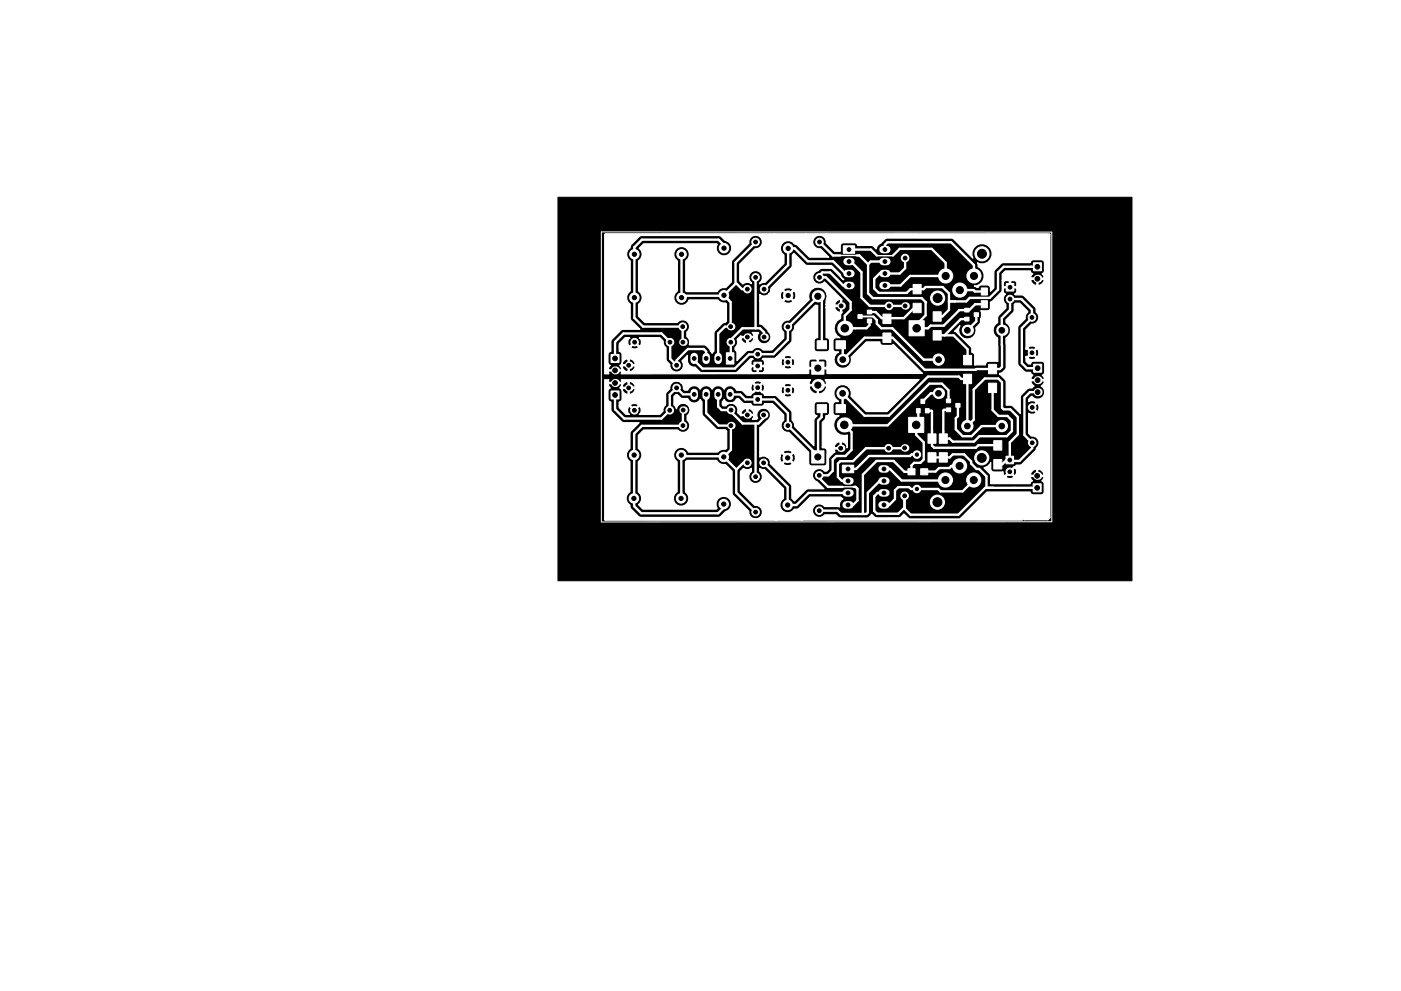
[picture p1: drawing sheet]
<svg xmlns="http://www.w3.org/2000/svg" width="297mm" height="210mm" viewBox="0 0 297 210" stroke-linecap="round" stroke-linejoin="round" font-family="sans-serif">
<path d="M118.3 41.8h121.7v81.4h-121.7z" fill="#000" stroke="#000" stroke-width=".21"/>
<path d="M127.5 49.2h95.5v61.5h-95.5z" fill="none" stroke="#fff" stroke-width=".21"/>
<g fill="#fff" stroke="#fff" stroke-width=".21">
<path d="M178.6 98.7h2.4v1.6h-2.4z"/>
<circle cx="198.8" cy="106.5" r="1.5"/>
<circle cx="208.2" cy="97.1" r="1.5"/>
<circle cx="206.5" cy="101.8" r="1.5"/>
<circle cx="203.5" cy="98.8" r="1.5"/>
<circle cx="200.5" cy="101.8" r="1.5"/>
</g>
<path d="M187 99.5h.8M179.4 107.1h.8M179.4 102h.8M179.4 104.6h.8M187 107.1h.8M187 102h.8M187 104.6h.8" fill="none" stroke="#fff" stroke-width="1.6"/>
<circle cx="158.5" cy="88" r=".8" fill="#fff"/>
<g fill="#fff" stroke="#fff" stroke-width=".21">
<path d="M129.5 75.2h1.7v1.7h-1.7z"/>
<circle cx="158.4" cy="98.2" r=".8"/>
<circle cx="160.2" cy="58.8" r=".8"/>
<circle cx="160.2" cy="51.3" r=".8"/>
</g>
<circle cx="130.4" cy="78.6" r=".85" fill="#fff"/>
<g fill="#fff" stroke="#fff" stroke-width=".21">
<path d="M159.9 83.9h1.6v1.6h-1.6z"/>
<path d="M159.9 76.8h1.6v1.6h-1.6z"/>
<path d="M213.3 96.8h1.6v1.6h-1.6z"/>
<path d="M213.4 60.1h1.6v1.6h-1.6z"/>
<path d="M192.7 68h3.3v3.2h-3.3z"/>
<circle cx="153.5" cy="62.6" r="1"/>
<circle cx="153.5" cy="52.6" r="1"/>
<circle cx="142" cy="72.6" r=".8"/>
<circle cx="134.5" cy="72.6" r=".8"/>
<circle cx="134.5" cy="87" r=".8"/>
<circle cx="142" cy="87" r=".8"/>
<circle cx="167.1" cy="82.8" r=".8"/>
<circle cx="167.1" cy="90.3" r=".8"/>
<circle cx="167.1" cy="69.3" r=".8"/>
<circle cx="167.1" cy="76.8" r=".8"/>
<circle cx="144.5" cy="63.1" r="1"/>
<circle cx="134.5" cy="63.1" r="1"/>
<circle cx="134.4" cy="96.5" r="1"/>
<circle cx="144.4" cy="96.5" r="1"/>
<circle cx="160.6" cy="82.2" r=".8"/>
<circle cx="160.6" cy="75.1" r=".8"/>
<circle cx="167.1" cy="52.7" r="1"/>
<circle cx="167.1" cy="62.7" r="1"/>
<circle cx="167" cy="97.1" r="1"/>
<circle cx="167" cy="107.1" r="1"/>
<circle cx="214.1" cy="100.1" r=".8"/>
<circle cx="214.2" cy="63.4" r=".8"/>
<circle cx="160.2" cy="108.6" r=".8"/>
<circle cx="160.2" cy="101.1" r=".8"/>
<circle cx="173.8" cy="51.3" r=".8"/>
<circle cx="173.8" cy="58.8" r=".8"/>
<circle cx="173.7" cy="100.8" r=".8"/>
<circle cx="173.7" cy="108.3" r=".8"/>
<circle cx="144.5" cy="53.9" r="1"/>
<circle cx="134.5" cy="53.9" r="1"/>
<circle cx="144.4" cy="105.7" r="1"/>
<circle cx="134.4" cy="105.7" r="1"/>
<circle cx="153.4" cy="96.9" r="1"/>
<circle cx="153.4" cy="106.9" r="1"/>
</g>
<g fill="#fff">
<circle cx="179.1" cy="69.6" r="1.6"/>
<circle cx="179" cy="90.1" r="1.6"/>
</g>
<g fill="#fff" stroke="#fff" stroke-width=".21">
<path d="M192.7 88.5h3.1v3.2h-3.1z"/>
<path d="M154 74.8h1.6v2.4h-1.6z"/>
<path d="M178.8 52.1h2.4v1.6h-2.4z"/>
</g>
<g fill="none" stroke="#fff" stroke-width="1.6">
<path d="M179.6 55.5h.8M179.6 58h.8M187.2 52.9h.8M187.2 55.5h.8M187.2 58h.8M147.2 75.6v.8M149.7 75.6v.8M152.3 75.6v.8M179.6 60.6h.8M187.2 60.6h.8M147.2 83.3v.8M149.7 83.3v.8"/>
<path d="M152.3 83.3v.8M154.8 83.3v.8"/>
</g>
<g fill="#fff">
<circle cx="220" cy="83.2" r=".85"/>
<circle cx="220" cy="80.7" r=".85"/>
</g>
<path d="M219.1 77.3h1.7v1.7h-1.7z" fill="#fff" stroke="#fff" stroke-width=".21"/>
<circle cx="130.4" cy="81.3" r=".85" fill="#fff"/>
<path d="M129.5 82.9h1.7v1.7h-1.7z" fill="#fff" stroke="#fff" stroke-width=".21"/>
<circle cx="220" cy="59.1" r=".85" fill="#fff"/>
<g fill="#fff" stroke="#fff" stroke-width=".21">
<path d="M219.1 55.7h1.7v1.7h-1.7z"/>
<path d="M219.1 102.6h1.6v1.7h-1.6z"/>
</g>
<circle cx="219.9" cy="101" r=".85" fill="#fff"/>
<circle cx="143.4" cy="77.5" r=".8" fill="#fff" stroke="#fff" stroke-width=".21"/>
<g fill="#fff">
<circle cx="133.3" cy="77.5" r=".8"/>
<circle cx="133.3" cy="82.3" r=".8"/>
</g>
<g fill="#fff" stroke="#fff" stroke-width=".21">
<circle cx="143.4" cy="82.3" r=".8"/>
<circle cx="158.4" cy="61.3" r=".8"/>
</g>
<g fill="#fff">
<circle cx="158.5" cy="71.5" r=".8"/>
<circle cx="154.9" cy="69.3" r=".8"/>
</g>
<g fill="#fff" stroke="#fff" stroke-width=".21">
<circle cx="144.7" cy="69.3" r=".8"/>
<circle cx="144.8" cy="90.3" r=".8"/>
</g>
<circle cx="155" cy="90.3" r=".8" fill="#fff"/>
<circle cx="154.9" cy="72.6" r=".8" fill="#fff" stroke="#fff" stroke-width=".21"/>
<g fill="#fff">
<circle cx="144.8" cy="72.6" r=".8"/>
<circle cx="144.8" cy="87" r=".8"/>
</g>
<g fill="#fff" stroke="#fff" stroke-width=".21">
<path d="M173.3 85.8h2v1.7h-2z"/>
<path d="M177.3 85.8h2v1.7h-2z"/>
<path d="M173.3 72.3h2v1.7h-2z"/>
<path d="M177.3 72.3h2v1.7h-2z"/>
<circle cx="155" cy="87" r=".8"/>
</g>
<circle cx="162" cy="71.5" r=".8" fill="#fff"/>
<g fill="#fff" stroke="#fff" stroke-width=".21">
<circle cx="162" cy="61.3" r=".8"/>
<circle cx="161.9" cy="98.2" r=".8"/>
</g>
<g fill="#fff">
<circle cx="161.9" cy="88" r=".8"/>
<circle cx="178.3" cy="64.9" r=".8"/>
</g>
<circle cx="188.5" cy="64.9" r=".8" fill="#fff" stroke="#fff" stroke-width=".21"/>
<circle cx="178.2" cy="95.1" r=".8" fill="#fff"/>
<g fill="#fff" stroke="#fff" stroke-width=".21">
<path d="M208 61.1h1.4v1.5h-1.4z"/>
<path d="M208 63.8h1.4v1.5h-1.4z"/>
<path d="M192.5 99.4h1.5v1.3h-1.5z"/>
<path d="M195.2 99.4h1.5v1.3h-1.5z"/>
<circle cx="188.4" cy="95.1" r=".8"/>
<circle cx="191.9" cy="54.7" r=".8"/>
</g>
<circle cx="191.9" cy="64.9" r=".8" fill="#fff"/>
<circle cx="191.8" cy="105.2" r=".8" fill="#fff" stroke="#fff" stroke-width=".21"/>
<circle cx="191.8" cy="95" r=".8" fill="#fff"/>
<g fill="#fff" stroke="#fff" stroke-width=".21">
<path d="M204.3 75.4h1.7v2h-1.7z"/>
<path d="M204.3 79.4h1.7v2h-1.7z"/>
<path d="M197.9 70.1h1.7v2h-1.7z"/>
<path d="M197.9 66.1h1.7v2h-1.7z"/>
<path d="M193.6 60.3h1.7v2h-1.7z"/>
<path d="M193.6 64.3h1.7v2h-1.7z"/>
<path d="M187.2 66.6h1.7v2h-1.7z"/>
<path d="M187.2 70.6h1.7v2h-1.7z"/>
<path d="M210.7 97.5h1.7v2h-1.7z"/>
<path d="M210.7 93.5h1.7v2h-1.7z"/>
<path d="M196.7 96h1.7v2h-1.7z"/>
<path d="M196.7 92h1.7v2h-1.7z"/>
<path d="M199.1 92h1.7v2h-1.7z"/>
<path d="M199.1 96h1.7v2h-1.7z"/>
<path d="M209.6 81.3h1.7v2h-1.7z"/>
<path d="M209.6 77.3h1.7v2h-1.7z"/>
<path d="M204.6 67.3h.8v.8h-.8z"/>
<path d="M204.6 65.4h.8v.8h-.8z"/>
<path d="M206.5 66.3h.9v.8h-.9z"/>
<path d="M181.9 66.7h.9v.8h-.9z"/>
<path d="M183.9 67.7h.9v.8h-.9z"/>
<path d="M183.9 65.8h.9v.8h-.9z"/>
<path d="M195.3 84.7h.7v.9h-.7z"/>
<path d="M194.3 86.7h.8v.9h-.8z"/>
<path d="M196.2 86.7h.8v.9h-.8z"/>
<path d="M200.7 86.5h.9v.8h-.9z"/>
<path d="M200.7 84.6h.9v.8h-.9z"/>
<path d="M202.7 85.6h.9v.8h-.9z"/>
<circle cx="206.5" cy="58.5" r="1.5"/>
<circle cx="203.5" cy="61.5" r="1.5"/>
<circle cx="200.5" cy="58.5" r="1.5"/>
<circle cx="198.8" cy="63.2" r="1.5"/>
<circle cx="208.2" cy="53.8" r="1.5"/>
</g>
<circle cx="173.4" cy="81.7" r="1.3" fill="#fff"/>
<g fill="#fff" stroke="#fff" stroke-width=".21">
<path d="M172.1 95.6h2.6v2.6h-2.6z"/>
<path d="M172.1 76.8h2.6v2.6h-2.6z"/>
</g>
<g fill="#fff">
<circle cx="173.4" cy="62.9" r="1.3"/>
<circle cx="205.1" cy="70.1" r="1.2"/>
</g>
<g fill="#fff" stroke="#fff" stroke-width=".21">
<circle cx="205.1" cy="90.4" r="1.2"/>
<circle cx="199" cy="76.3" r="1.2"/>
</g>
<circle cx="178.7" cy="76.3" r="1.2" fill="#fff"/>
<circle cx="178.6" cy="83.4" r="1.2" fill="#fff" stroke="#fff" stroke-width=".21"/>
<g fill="#fff">
<circle cx="199" cy="83.4" r="1.2"/>
<circle cx="212.4" cy="70.1" r="1.2"/>
</g>
<g fill="#fff" stroke="#fff" stroke-width=".21">
<circle cx="212.4" cy="90.4" r="1.2"/>
<circle cx="218.9" cy="86.4" r=".8"/>
<circle cx="218.9" cy="93.9" r=".8"/>
<circle cx="218.8" cy="74.8" r=".8"/>
<circle cx="218.8" cy="67.3" r=".8"/>
<circle cx="194.4" cy="103.7" r=".8"/>
<circle cx="194.4" cy="96.4" r=".8"/>
</g>
<g fill="none" stroke="#fff" stroke-width=".5">
<path d="M144.5 53.5v9.2h8.1l.9-.8M153.5 51.9l-1.2-1.1h-16.2l-1.6 1.6v15l1.8 1.9h8.4v3.3M160.2 51.4l-4.3 4.3v4.5M160.2 58.8v10.8M164.2 49.7v2.2l-3.6 3.6M170.9 49.7v1.3l2.4 2.4M173.7 51.3l2.9 2.9h1.6M180 58h-.8l-2.6-2.6h-5.3l-2.8-2.7h-1.4v3.5l-5.1 5.1M181.6 54.2h.6l1.8 1.8M184 56v6.2l1 1h10.4l.9 .9M187.6 55.5h-3l-.6 .5M214.1 59.9v1"/>
<path d="M215 59.1h5M222.1 49.8l-93.6-.1-.1 .2M130.4 76v-3.5l1.8-1.8h8l1.9 1.9v3.5l1.4 1.4v-1.1l2.4-2.4h3.3l.5 .6v1.4M155.9 60.2l-2.4 2.4 1.4 1.5v5.2h-1.2l-1.4 1.4v5.3M155.9 60.2h.3l1.1 1.1h1.2M158.5 71.5v1l.8 .8h3.9l1.5-1.6v-6.6l4.5-4.5h5.6l1.5 1.5v14.9l-1.1 1.1h-6.9l-1.3-1.3M162 71.5v-1l-.8-.9h-3.8l-2.5 2.5v3.8l-.1 .1M174.3 73.1v-9.4l-.9-.8-6.4 6.4v2.8l-3 3-5.2 .1-3 3h-6.9l-1.7-1.8v-.4M176.3 64.9h2M180 60.6h-1.2l-2.8-2.8h-1.7l-.6 .6v.4h1.4l5.2 5.3v1.6l-1.2 1.3v2.6h4.6l.6-.6v-.9M188 71.6h-4.7l-4.6 4.7v-2.7l-.4-.5M196.3 64.1v2.8l-2 1.9v.8"/>
<path d="M196.3 64.1v.1M198 62.2h1l.3 .3M199.8 63.8l-.4 .4M212.4 70.1v-2.6l1.7-1.8v-2.3h2.4l2.3 2.3v1.7l-2.1 2.2v7.4l1 1.1h2.3M144.8 87v3.3h-8.7l-1.6 1.7v15.4l1.4 1.5h16.3l1.3-1.2v-.8M147.2 83.7h-2.4l-1.3-1.4-1.5 1.4v3.3l-1.8 1.8h-7.8l-2-2v-3M149.7 83.7v4l2.6 2.6h2.7v5.1l-1.5 1.5v.6M152.3 83.7v2.6l.7 .7h2v.4l2.5 2.4h3.3l1.1-1.1v-.7M154.8 83.7h2.1l1.1 1h6.2l2.8 2.9v2.7l6.4 6.3v.3v-7.7l.8-.7 .1-1.8M156.1 99.6l-2.8-2.8h-8.8v9.2M156.1 99.6v4.9l4.1 4.1M158.5 87.1v.9"/>
<path d="M158.5 98.2h-.9l-1.5 1.4M160.2 89.8v11.3M160.6 82.2l-1-1h-15.1l-.4-.5h-1.4l-1.5 1.6h-7.9M161.9 98.2l5.1 5.1v3.8h1.9l2.5-2.5h8.4M166.9 96.9h.2M167 82.8l1.1-1.1h7.1l1.1 1.1v12.8l-.8 .8v2.4l-.2 .2h-6.4l-4.2-4.2v-6.9l-1.5-1.5h-4M178.2 95.1l-1.9 .1M178.6 83.4v2.9M179 90.1l1.6 1.6v3.7l-1.3 1.3h-2l-.7 .8v2.4l-1 .9h-1.9v.6l1.9 1.9h3M194.7 87.1v2.6l-.4 .4v2.1l1.5 1.6v3.7l-.7 .7h-1.3l-.5 .5v1.4M205.1 80.4v10l-.1-.2M214.1 97.6h-.7l-.9 .9h-1"/>
<path d="M220 83.2h-1.6l-1.2 1.1v8l1.6 1.6M128.4 110l.1 .2h88.2M160.9 104.1l3.4 3.5v2.6M164.7 110.2h.1M166.6 106.9h.5M170 110.2h.1M175.8 106.3h-2.6l-3.2 3.1v.8M181 103.3h.4l.4 .4v2.5l-.9 .9h-1.1M187.4 102v.1M187.4 102l.1 .1M187.4 102h-.9l-2.5 2.5v4.2l-.3 .3h-5.4l-.7-.7h-3.9"/>
</g>
<path d="M174.3 96.1l-.9 .8M178.6 86.3l-.3 .4M170 110.2h.1M220.8 106.1l-4.1 4.1" fill="none" stroke="#fff" stroke-width=".25"/>
<path d="M176.7 54.2h5.5M176.7 54.2h-.1M181 103.3h-2.4" fill="none" stroke="#fff" stroke-width=".3"/>
<circle cx="128.3" cy="110.2" r=".25" fill="#fff"/>
<g fill="none" stroke="#fff" stroke-width=".5">
<path d="M128.4 49.8h94.1v60l-.4 .3h-4.9l-.3-.4M180 55.5h.4l2.2 2.2v5.4l1.8 1.8h7.5M180 52.9h4.7l1.2 1.3M187.6 52.9v-1l.5-.5h13.6l4.8 4.8v2.3M189.3 54.2l1.4-1.4h6.9l2.9 2.9v2.8h-7.5l-2.1 2.1h-3.3M191.9 54.7v2.2l-1.1 1.1h-4.3l-1.2 1.1v2.1l1 .9h6l.7-.8h2.8l.5-.4h3.5l1.4 1.3v3.5l-1.4 1.4h-1.1M220 56.6h-7.2l-1.2 1.2v3.6l-1.8 1.8h-4.2l-.8 .7h-3.5M185.2 67.1l.7 .8v.8l1 .9h2.3l6.6 6.7h3.2M194.4 65.3h-.6l-2.1 2.2h-4.7l-1.3-1.3h-1.4M198.7 71.1h3.5l2.9 3v2.3M203.5 61.5h2.9l.3 .3h2M205 67.7h-1.3l-3.4 3.4"/>
<path d="M207 66.7v1.5l-1.9 1.9M208.7 64.5h-2l-1.2 1.3h-2.1l-3.3 3.3h-2.8l-.6 .5h-2.4M212.4 70.1v7.7l-.4 .5-16 .1-6.7-6.8h-1.3M187.4 99.5h1.3l2.4 2.4 9.3-.1h-1.1M191.8 95l-8.2 .1-2.7 2.7h-2.7l-.6 .5v2.9l.9 .8h1.3M194.3 96.4h-1l-.3 .3h-8.7l-2.8 2.8h-1.7M196.6 87.1l1 .1v7.3l.4 .5h8.9l.5-.6 4.1 .1M197.6 97h3.8l.6-.6h2.4l1.5 1.5v.4l1.1 1.2h.6l1.5 1.5v2.5M199 83.4h-1.6l-1.7 1.7M201.1 85v-2.2l-1.4-1.4h-2.7l-8.8 8.8-9.2-.1M203.1 86v2.3l-.4 .4v2.4l1.4 1.4h1.9l2.1-2.1h4.3M203.4 98.8h-1.7l-.4 .5h-2.2l-.7 .7h-2.1"/>
<path d="M205.1 90.4l1.3-1.4v-6.4l2.4-2.3h2.9l.7 .8v5.4l.4 .3h1.4l1.6 1.6v3.7l-1.7 1.7v4h2l2.7-2.7v-1.2M205.1 80.4h-1.3l-.5-.5h-6.6l-8.3 8.3h-5.1l-4.7-4.8M210.4 82.4v4.6l1.3 1.2h1.9l.9 1v2.2l-1.1 1.1h-5.7l-1.2 1.2h-4.5l-.6-.7h-1.4v-5.9l.1-.2h1M128.3 110.2h41.7M193.3 100.1h-1.6l-2.3-2.3h-3.5l-2.9 2.9-.1 8.3M200.6 102v.1M206.4 101.8l-2.3 2.4h-4.7l-.5-.5h-5.8l-.4-.4h-2.3l-.7 .7v1.9l-1.2 1.2h-1.1M219.9 103.5h-11l-5.7 5.7h-10.1l-1.3-1.3v-2.7l-.1 2.5-1.3 1.3h-4.4l-.7-.6v-3.1l.8-.7h1.3"/>
</g>
<path d="M182.3 67.1h2.9" fill="none" stroke="#fff" stroke-width=".4"/>
<path d="M185.9 54.2h3.4" fill="none" stroke="#fff" stroke-width=".3"/>
<g fill="#fff" stroke="#fff" stroke-width=".25">
<path d="M128.2 80.6h.9l-.1 .3 .1 .2h2.6l.1-.2-.1-.3 40.2-.1-.4 .8 .1 .3h3.6l.1-.3-.4-.8h20l-6.8 6.8h-4.4l-3.3-3.3a1.85 1.85 0 0 0-1.1-2.3 1.85 1.85 0 0 0-2.3 .9 1.85 1.85 0 0 0 .8 2.5v.1h-.5a.65 .65 0 0 0-.7 .6l.1 2 .3 .3 .9 .1a2.24 2.24 0 0 0-1 2.8 2.24 2.24 0 0 0 2.8 1.3v2.7h-.2a1.02 1.02 0 0 0-.9-1.3l-.2 .1v1.4h-1.4l-.2 .2 .3 .5-.4 .2-1 1.1v2.3l-.5 .5h-.4l-.3-.4a1.45 1.45 0 0 0-2.1 .6 1.45 1.45 0 0 0 .8 2l1.5 1.5h-3.6l-2.7 2.6-.5-.6-.1-2.7-4.5-4.7h2.7l.1 .3a1.26 1.26 0 0 0 1.9-.3l-1-1-1 1h-2.7l-.2-.9-.6-.5h2.9v.6l.2 .5 .2 .1 1-1h.4l1 1a1.17 1.17 0 0 0 0-1.9l-1 .9h-.4l-1-.9-.2 .1-.2 .6h-2.9a1.37 1.37 0 0 0-1.4 .1v-1h4.9l1 1 1-1a1.17 1.17 0 0 0-2 0h-4.9v-5.3l1.4-1.3a1.47 1.47 0 0 0 .8-1.9 1.47 1.47 0 0 0-2-.8 1.47 1.47 0 0 0-.7 2l-.2 .3h-.9l.3-.6-.1-.2-2.6 .1-.6-.6h.6l.1 .2h1.1v-1.1h.3v1.1h1.1a1.03 1.03 0 0 0-1.4-1.1 1.02 1.02 0 0 0-1.2 .9h-.6l-.2-.2a1.44 1.44 0 0 0-.6-1.8 1.44 1.44 0 0 0-1.8 .4h-.5l-.3-.2v-.7l.4-.4 .3 .3a1.45 1.45 0 0 0 2.4-.5h.4l1.1 1h1.5a.62 .62 0 0 0 .7 .6l1.8-.1 .4-.5h1.7l2.4 2.4v1.2a1.44 1.44 0 0 0-.5 1.7 1.44 1.44 0 0 0 1.5 .8l4.3 4.3v2.2a.65 .65 0 0 0 .6 .7h2.6l.5-.2 .1-.5v-2.6a.74 .74 0 0 0-1-.6v-.3h2.5l.2 .3h1.1v-1.2l-.2-.1-.5 .2-.6 .8h-2.5v-5.1l.7-.8 .1-.6 .4-.1 .3-.3 .1-2a.65 .65 0 0 0-.6-.6h-2l-.5 .2-.2 .4v1.7a.65 .65 0 0 0 .7 .7l-.7 .7-.1 .3 .1 5.4-4.1-4.1-.2-1-.4-.3 .1-1.6-.3-.6-3.2-3.1-2.4-.1h4.1a.97 .97 0 0 0 1.7 0l-.9-.8-.8 .8h-4.1l-.2-.3-.4-.2-.9-.9-.8 .9-.4 .2-.2 .4h-.8a2.29 2.29 0 0 0-1.4-1.1h-.8l-.7-.8h3.7l.2 1 .2 .1 .9-.9h.3l.9 .9 .2-.1 .2-.4h3.5l.2 1h.2l.9-.8h.3l.9 .8a1.06 1.06 0 0 0 .2-1.5h3.2l.3 .7 .6 .5 .6 .3 .3-.1v-1.7h.2v1.7a1.41 1.41 0 0 0 1.7-1.7h-3.6l-.1 .3h-3.2l-.2-.1-.9 .8h-.3l-.9-.8h-.2l-.2 .6h-3.5l-.1-.8h4.2l.8 .8 .9-.8-.1-.3a1.05 1.05 0 0 0-1.6 .3h-4.2l-.1-.3-.2-.1-.9 .8h-.3l-.9-.8-.2 .1-.2 .5h-3.7l-.1-.1a1.42 1.42 0 0 0-1.9 .7 1.42 1.42 0 0 0-1.2-.8 1.42 1.42 0 0 0-1.3 .8 1.42 1.42 0 0 0-1.3-.8 1.42 1.42 0 0 0-1.2 .8 1.43 1.43 0 0 0-1.4-.8 1.43 1.43 0 0 0-1.3 1h-.6l-.3-.3v-.5l-.5-.8h15.4l.8 .9 .9-.9a.97 .97 0 0 0-1.7 0h-15.4l-.1-.1a1.45 1.45 0 0 0-1.6 0 1.45 1.45 0 0 0-.7 1.4l-.8 .9-.1 2.5-.3 .3-.2 1-.7 .7h-4.4l.3-.1a1.05 1.05 0 0 0-.3-1.6l-1 1-1-1a.97 .97 0 0 0 0 1.7h-.8l-1.4-1.4v-.5h2.4l.8 .9 .8-.9v-.2a1.05 1.05 0 0 0-1.6 .2h-2.4v-.7a.64 .64 0 0 0 .6-.7v-2a1.07 1.07 0 0 0 1.3 1v-1.2h.2v1.2l.2 .1a1.02 1.02 0 0 0 1-1.3h-2.6l-.2 .2-.4-.3 .3-.4h.2l.1 .3h1.2v-1.2h.2v1.2h1.2l.1-.3a1.17 1.17 0 0 0-1.5-.9 1.07 1.07 0 0 0-1.3 .9h-.2l.1-.3-.1-.2h-2.6l-.1 .2 .4 .7-.4 .4-.1 1.9a.64 .64 0 0 0 .6 .7l.1 1.9 2.1 2.2 .7 .3h3.1l-1.9 2v3.4a1.65 1.65 0 0 0 0 2.9v6.3a1.63 1.63 0 0 0 0 2.9v.5l.2 .3 1.5 1.5 .6 .3h16.3l.7-.3 .9-.9 .6-.3a1.67 1.67 0 0 0 .4-2.3 1.67 1.67 0 0 0-2.3-.4 1.67 1.67 0 0 0-.4 2.2l-.2 .2h-15.6l-.9-.9 .4-.4a1.66 1.66 0 0 0-.5-2.3l.1-6.5a1.66 1.66 0 0 0-.1-2.8v-2.7l1.2-1.2h7.2l.3 .3a1.46 1.46 0 0 0 2-.3 1.46 1.46 0 0 0-.3-2.1v-.9l.2-.2a1.45 1.45 0 0 0-.4-2.3 1.45 1.45 0 0 0-2.1 1l-.5-.8v-1.8l.4-.4h.3l.9 .8 1.3 .1a1.43 1.43 0 0 0 1.3 .9 1.43 1.43 0 0 0 1.4-.7l.3 .4v2.5l.3 .6 2.9 2.8 1.8 .1 .3 .2v3.7l-.3 .2h-.7l-.6 .3-.3 .3h-6.2a1.65 1.65 0 0 0-2.6-.6 1.65 1.65 0 0 0 .2 2.7l-.1 6.4a1.67 1.67 0 0 0-.4 2.4 1.67 1.67 0 0 0 2.5 .1 1.67 1.67 0 0 0-.3-2.5v-6.4l.3-.3h6.4a1.58 1.58 0 0 0 1.8 .9l1.4 1.4 .1 4.9 3.5 3.6a1.38 1.38 0 0 0 1 1.5h-31.6z"/>
<path d="M157 100l.6-.6a1.41 1.41 0 0 0 1.7 0v.6a1.45 1.45 0 0 0-.2 2.1 1.45 1.45 0 0 0 2.2 0 1.45 1.45 0 0 0-.2-2.1v-.6l1 .2 4 4.1v2a1.66 1.66 0 0 0-.3 2.6 1.66 1.66 0 0 0 2.6-.3h.8l.3-.2 2.3-2.3h6.5l.4 .3a1.38 1.38 0 0 0-.7 1.8l-.4-.2-2.8 .1a1.45 1.45 0 0 0-2.1-.2 1.45 1.45 0 0 0 0 2.1 1.45 1.45 0 0 0 2.1-.2h2.4l.5 .5 .6 .3 5.3-.1a1.18 1.18 0 0 0 1.2-.8l.5 .5 .7 .3h4.4l.7-.3 .6-.6 1 1h-32.1a1.44 1.44 0 0 0 1-1.7 1.44 1.44 0 0 0-1.6-1.1l-3-3z"/>
<path d="M174.1 49.9l48.2 .1v60h-18.7l5.7-5.6h9.1l.4 .5 1.9 .1a.65 .65 0 0 0 .7-.7l-.1-1.9-.4-.4 .4-.7-.1-.2h-2.6l-.1 .2 .4 .7-.3 .2-.2 .4h-8.4v-1.5h3.3a.97 .97 0 0 0 1.6 0l-.8-.8-.8 .8h-3.3l-.2-.7-1.2-1.1 .8-.3 .7-.9v1.4l.1 .5 .5 .1h2l.1 .8h.3l.8-.8h.4l.8 .8h.3v-.3h3.1l.1 .2h1.2v-1.2h.2v1.2h1.2l.1-.2a1.22 1.22 0 0 0-1.5-1 1.12 1.12 0 0 0-1.3 1h-3.1l.1-.9-.1-.4h-.3l-.8 .8h-.4l1.6-1.4h.6l.7-.3 2.7-2.7 .3-.6a1.44 1.44 0 0 0 .4-1.7 1.44 1.44 0 0 0-1.5-.9l-.6-.6v-4.2a1.36 1.36 0 0 0 1.5 0l.1-.2-1-1.1h.3l.9 .9 .2-.1a1.05 1.05 0 0 0-.2-1.6l-.9 .8h-.3l1-1a1.07 1.07 0 0 0-1.6-.2v-.5l.6-.6a1.52 1.52 0 0 0 2.4 .1 1.52 1.52 0 0 0-.3-2.3l.5-.5 .1-.4-.1-.2h-2.6l-.1 .2 .1 .4 .5 .5-.4 .4-.8 .1-.3 .2-1.3 1.4-.1 3.7-1.8-1.7h-1.2l.1-4.9-.3-.6-1.2-1.1 .1-.2a1.75 1.75 0 0 0 1.3-1.4v-6.1l.4-.3a1.84 1.84 0 0 0-.4-2.9v-.6l1.7-1.8v-1.5l.3-.3h.9l1.7 1.9-.5 .9v.5l-1.4 1.4-.3 .6 .1 7.8 1.6 1.6h1.1l.2 .4 .3 .2-.4 .7 .1 .2h2.6l.1-.2-.4-.7 .4-.4 .1-1.9a.65 .65 0 0 0-.7-.7l-1.9 .1-.4 .5h-.4l-.6-.5v-.8h.5v.2a1.05 1.05 0 0 0 1.6-.2l-.8-.9-.8 .9h-.5v-.3l.3 .1 .8-.9h.4l.8 .9 .3-.1a1.05 1.05 0 0 0-.3-1.6l-.8 .8h-.4l-.8-.8-.3 .1v-.3h.5l.8 .9 .8-.9v-.2a1.05 1.05 0 0 0-1.6 .2h-.5v-3.8l1.2-1.2h.4a1.45 1.45 0 0 0 1.1-1.1 1.45 1.45 0 0 0-.5-1.5l-.1-.8-.2-.3-2.2-2.3-.7-.3-1.2 .1-.2-.2 .5-.5v-.7l-.2-.1h-2.5l-.2 .1v.7l.5 .5-.3 .2a1.43 1.43 0 0 0 .4 2v.8l-1.7 1.8-.1 1.3a1.82 1.82 0 0 0 0 3.2l.1 5h-2a.66 .66 0 0 0-.6 .7l-2.4 .1v-2.1l-.1-.5-.5-.1v-1l-3.2-3.3-.4-.2 1.1-1.2a1.84 1.84 0 0 0 1.4 2.8 1.84 1.84 0 0 0 2-2.3l.9-1.1 .1-.9a1.67 1.67 0 0 0 0-1.7h1.5a.65 .65 0 0 0 .6-.6v-1.2l.5-.3 1.9-2 .1-1.8h.2v.7l.2 .1h1.1v-1.1h.3v1.1h1.1l.2-.1-.1-.9-.4-.3h-.7l-.1 .2-1.1-.2-.5 .5h-.2v-.5h6l.6 .8 .5 .3 .2-.1v-1.2h.3v1.2a.99 .99 0 0 0 1.2-1.2h-2.7l-.1 .2h-6v-1.3l.7-.7h5.3l.1 .4 .4 .2-.5 .7 .1 .2h2.7l.1-.2-.5-.7 .5-.4v-2a.65 .65 0 0 0-.6-.6l-1.9 .1-.4 .5-6 .1-1.7 1.7-.1 3.6-.7 .7-.1-.9-.3-.4h-1.8l-.4 .5h-.3l-.5-.3a2.13 2.13 0 0 0 2-1.7 2.13 2.13 0 0 0-1.2-2.4l-.2-.8a2.16 2.16 0 0 0 3.1-1.6 2.16 2.16 0 0 0-2.4-2.5 2.16 2.16 0 0 0-1.6 3.1l-4-4-.6-.3h-13.6l-.6 .3-.7 .8a1.35 1.35 0 0 0-1 1.2l-.5-.5-.6-.3-2.9 .1-.1-.4-.5-.2h-2.4a.65 .65 0 0 0-.6 .6v1.2h-1.2l-1.8-1.8-.2-1-.4-.4z"/>
<path d="M128.2 49.9h31.7l-.5 .2-.4 .4-.2 .6v.5l-3.7 3.8v4.4l-1.3 1.2a1.6 1.6 0 0 0-1.7 .9h-6.6l-.1-.2v-6.3a1.66 1.66 0 0 0 .4-2.5 1.66 1.66 0 0 0-2.6 0 1.66 1.66 0 0 0 .4 2.5v6.4a1.66 1.66 0 0 0-.1 2.7 1.66 1.66 0 0 0 2.6-.9h6.1l.4 .4 .6 .3h.6l.2 .2v3.7l-.2 .2-.7 .3-1.7 1.7v4.1l-.4 .5-.4-.5a1.89 1.89 0 0 0-1.5-1.3h-3a1.39 1.39 0 0 0-.5-1.8v-.9l.4-.4a1.45 1.45 0 0 0-.4-2 1.45 1.45 0 0 0-2 .3h-6.9l-1.3-1.3v-2.6a1.66 1.66 0 0 0 0-2.8v-6.4a1.64 1.64 0 0 0 .1-2.6l1-1h15.5l-.1 .6a1.66 1.66 0 0 0 1.3 2 1.66 1.66 0 0 0 1.9-1.4 1.66 1.66 0 0 0-1.3-1.9 2.29 2.29 0 0 0-1.4-1l-16.3-.1-.6 .3-1.6 1.6-.3 .6a1.84 1.84 0 0 0 0 3v6.4a1.66 1.66 0 0 0 0 2.8l.1 3.2 2 2.1-3.5-.1-.6 .3-2 2.1-.1 2.4-.4 .1-.2 .5 .1 1.9 .4 .4-.4 .7 .1 .3h2.6l.1-.3-.1-.4h.2l.5 .9 .5 .2 .3-.1v-1.2h.2v1.2a.95 .95 0 0 0 1.2-1.2h-2.6l-.1 .2h-.2l-.3-.3 .4-.4 .2 .3h1.2v-1.2h.2v1.2h1.2l.1-.3a1.17 1.17 0 0 0-1.5-.9 1.15 1.15 0 0 0-1.4 .9l.1-1.9-.2-.5-.4-.1v-1h2.4l.1 .3a1.05 1.05 0 0 0 1.6-.3l-.9-.8-.8 .8h-2.4v-.7l1.3-1.3h.8l.1 .2a.97 .97 0 0 0 0 1.6l1-1 1.1 1a.97 .97 0 0 0 0-1.6l.1-.2h4.2l.7 .8 .2 1 .4 .4 .1 2.7 .7 .8a1.45 1.45 0 0 0 1.9 1.6 1.45 1.45 0 0 0 .7-2.3l1.2-1.2v1.6a1.39 1.39 0 0 0 1.6 .9l.9 .9 .6 .3h6.9l.6-.3 .9-.9h1.9l.1 .9 .4 .3h.7l.1-.2v-1.1h.3v1.1l.1 .2h.7l.5-.5-.1-.7h4.2a.97 .97 0 0 0 1.7 0l-.9-.9-.8 .9-6.8-.1-.2 .1h-1.9l1.9-1.8 .5 .1-.5 .5v.7l.2 .1h2.5l.2-.1-.1-.8h3.6l.2 1 .2 .1 .9-.9h.3l.9 .9 .2-.1 .2-.9h3v1.1l.1 .2h1.7v-1.7h.2v1.7h1.7l.1-.2v-1.1l-.2-.4-1.4-.1-.2 .1a2.11 2.11 0 0 0-1.8 0l-.2 .4h-3l-.2-.6-.2-.1-.9 .8h-.3l-.9-.8-.2 .1-.2 .5h-3.6l-.4-.4 .2-.2 2.2 .1 .6-.3h1.6l.8 .9 .9-.9a.97 .97 0 0 0-1.7 0h-1.6l3.3-3.4v-1.9l.4-.3 .2-1 4.4-4.5 .5 .1v6.9h-.1a.65 .65 0 0 0-.7 .6v1.7l.2 .5 .5 .1h2a.65 .65 0 0 0 .6-.6l-.1-1.9-.3-.4h-.4v-6.5h1.8a1.07 1.07 0 0 0 1.3 1v-1.2h-1.1l-.2 .2h-1.8v-.7h1.8l.2 .3h1.1v-1.2l-.2-.1-.5 .2-.6 .8h-1.8v-.8a1.95 1.95 0 0 0-1.6-2.8 1.95 1.95 0 0 0-1.9 2.7l-4.4 4.3h-.4a1.45 1.45 0 0 0-1.2 1.1 1.45 1.45 0 0 0 .6 1.5v1.2l-2.6 2.6h-1.8l-.3-.4a1.45 1.45 0 0 0-2 .4h-.7l-.6 .3-2 1.9v-1.7l-.4-.6v-.5a1.36 1.36 0 0 0 .5-1.7l.1-.1h.7a1.02 1.02 0 0 0 1.2 .9v-1.2h.3v1.2l.2 .1a1.07 1.07 0 0 0 .9-1.3h-2.5l-.1 .3h-.7l.7-.7 .1 .2h2.5l.1-.2-.3-.7 1.4 .1a1.44 1.44 0 0 0 .2 2 1.44 1.44 0 0 0 2-.2 1.44 1.44 0 0 0-.2-2l-.3-.5-.8-.9-.7-.2v-4.9h5l.1 .2a1.26 1.26 0 0 0 1.9-.2l-1-1-1 1h-5v-1.4a1.37 1.37 0 0 0 1.8-.1h2.6v.7l.2 .5 .2 .1 1-1h.4l1 1 .2-.1a1.26 1.26 0 0 0-.2-1.9l-1 1h-.4l-1-1-.2 .1-.2 .6h-2.6l.3-.2 .2-.7h2.7l1 1 1-1a1.17 1.17 0 0 0-2 0h-2.7v-.3l4.5-4.6 .1-2.5 .3-.3 2.6 2.5h5.4l1.9 1.9 .4 .9 .3 .2-.1 .1-2.5-2.4-2-.1-.3 .1-.5 .4a1.45 1.45 0 0 0-1 2.1 1.45 1.45 0 0 0 2.3 .3l3.8 3.8-.1 2.6h.1l-.3 .4-.1 1-.7 .4a2.25 2.25 0 0 0 .6 3.7h-1.1l-.3 .4-.1 1.9a.65 .65 0 0 0 .7 .6l.5 .1a1.85 1.85 0 0 0-.8 2.4 1.85 1.85 0 0 0 2.3 .9 1.85 1.85 0 0 0 1.1-2.2l3.3-3.3h2.9l.1 .6 .5 .2h1.7l.5-.3 6.2 6.2-20.3 .1v-.9l-.1-.2h-3.6l-.1 .2v.9h-39.8l.1-.4-.1-.2h-2.6l-.1 .2 .1 .4h-.9z"/>
<path d="M160.5 49.9h12.9a1.45 1.45 0 0 0-1.1 1.7 1.45 1.45 0 0 0 1.6 1.2l1.8 1.8h-4.1l-2.4-2.5-.6-.3a1.69 1.69 0 0 0-2.6-.3 1.69 1.69 0 0 0 .2 2.6v1.8l-4 4h-.5l-.6 .3v-.2a1.45 1.45 0 0 0 .2-2.1 1.45 1.45 0 0 0-2.2 0 1.45 1.45 0 0 0 .2 2.1v.2a1.38 1.38 0 0 0-1.8 .1l-.7-.7v-3.5l3.3-3.3a1.45 1.45 0 0 0 1.6-1.3 1.45 1.45 0 0 0-1.2-1.6z"/>
</g>
<g fill="#000" stroke="#000" stroke-width=".21">
<circle cx="134.5" cy="53.9" r=".45"/>
<circle cx="144.5" cy="53.9" r=".45"/>
<circle cx="153.5" cy="52.6" r=".45"/>
<circle cx="160.2" cy="58.8" r=".4"/>
<circle cx="160.2" cy="51.3" r=".4"/>
<circle cx="167.1" cy="52.7" r=".45"/>
<circle cx="173.7" cy="58.8" r=".4"/>
<circle cx="173.7" cy="51.3" r=".4"/>
<circle cx="180" cy="55.5" r=".4"/>
<circle cx="180" cy="58" r=".4"/>
<circle cx="180" cy="52.9" r=".4"/>
<circle cx="187.6" cy="52.9" r=".4"/>
<circle cx="187.6" cy="58" r=".4"/>
<circle cx="187.6" cy="55.5" r=".4"/>
<circle cx="191.9" cy="54.7" r=".4"/>
<circle cx="200.5" cy="58.5" r=".75"/>
<circle cx="206.5" cy="58.5" r=".75"/>
<circle cx="208.2" cy="53.8" r=".95"/>
<circle cx="219.9" cy="59.1" r=".5"/>
<circle cx="219.9" cy="56.6" r=".5"/>
<circle cx="130.4" cy="78.6" r=".5"/>
<circle cx="130.4" cy="76" r=".5"/>
<circle cx="133.3" cy="77.5" r=".4"/>
<circle cx="134.5" cy="63.1" r=".45"/>
<circle cx="134.5" cy="72.6" r=".4"/>
<circle cx="142" cy="72.6" r=".4"/>
<circle cx="143.5" cy="77.5" r=".4"/>
<circle cx="144.5" cy="63.1" r=".45"/>
<circle cx="144.7" cy="69.3" r=".4"/>
<circle cx="144.8" cy="72.6" r=".4"/>
<circle cx="147.2" cy="76" r=".4"/>
<circle cx="149.7" cy="76" r=".4"/>
<circle cx="152.3" cy="76" r=".4"/>
<circle cx="153.5" cy="62.6" r=".45"/>
<circle cx="154.8" cy="76" r=".4"/>
<circle cx="154.9" cy="69.3" r=".4"/>
<circle cx="154.9" cy="72.6" r=".4"/>
<circle cx="158.5" cy="61.3" r=".4"/>
<circle cx="158.5" cy="71.5" r=".4"/>
<circle cx="160.7" cy="77.6" r=".4"/>
<circle cx="160.7" cy="75.1" r=".4"/>
<circle cx="162" cy="71.5" r=".4"/>
<circle cx="162" cy="61.3" r=".4"/>
<circle cx="167" cy="76.8" r=".4"/>
<circle cx="167" cy="69.3" r=".4"/>
<circle cx="167.1" cy="62.7" r=".45"/>
<circle cx="173.4" cy="62.9" r=".65"/>
<circle cx="173.4" cy="78.1" r=".65"/>
<circle cx="178.3" cy="64.9" r=".4"/>
<circle cx="178.7" cy="76.3" r=".6"/>
<circle cx="179.1" cy="69.6" r=".8"/>
<circle cx="180" cy="60.6" r=".4"/>
<circle cx="187.6" cy="60.6" r=".4"/>
<circle cx="188.5" cy="64.9" r=".4"/>
<circle cx="191.9" cy="64.9" r=".4"/>
<circle cx="194.3" cy="69.6" r=".8"/>
<circle cx="198.8" cy="63.2" r=".95"/>
<circle cx="199" cy="76.3" r=".6"/>
<circle cx="203.5" cy="61.5" r=".75"/>
<circle cx="205.1" cy="70.1" r=".6"/>
<circle cx="212.4" cy="70.1" r=".6"/>
<circle cx="214.1" cy="60.9" r=".4"/>
<circle cx="214.1" cy="63.4" r=".4"/>
<circle cx="218.8" cy="74.8" r=".4"/>
<circle cx="218.8" cy="67.3" r=".4"/>
<circle cx="220" cy="78.1" r=".5"/>
<circle cx="130.4" cy="81.3" r=".5"/>
<circle cx="130.4" cy="83.8" r=".5"/>
<circle cx="133.3" cy="82.3" r=".4"/>
<circle cx="134.4" cy="96.5" r=".45"/>
<circle cx="134.5" cy="87" r=".4"/>
<circle cx="142" cy="87" r=".4"/>
<circle cx="143.4" cy="82.3" r=".4"/>
<circle cx="144.4" cy="96.5" r=".45"/>
<circle cx="144.8" cy="90.3" r=".4"/>
<circle cx="144.8" cy="87" r=".4"/>
<circle cx="147.2" cy="83.7" r=".4"/>
<circle cx="149.7" cy="83.7" r=".4"/>
<circle cx="152.3" cy="83.7" r=".4"/>
<circle cx="153.4" cy="96.9" r=".45"/>
<circle cx="154.8" cy="83.7" r=".4"/>
<circle cx="155" cy="90.3" r=".4"/>
<circle cx="155" cy="87" r=".4"/>
<circle cx="158.5" cy="88" r=".4"/>
<circle cx="158.5" cy="98.2" r=".4"/>
<circle cx="160.7" cy="82.2" r=".4"/>
<circle cx="160.7" cy="84.7" r=".4"/>
<circle cx="161.9" cy="98.2" r=".4"/>
<circle cx="161.9" cy="88" r=".4"/>
<circle cx="167" cy="97.1" r=".45"/>
<circle cx="167" cy="90.3" r=".4"/>
<circle cx="167" cy="82.8" r=".4"/>
<circle cx="173.4" cy="81.7" r=".65"/>
<circle cx="173.4" cy="96.9" r=".65"/>
<circle cx="178.2" cy="95.1" r=".4"/>
<circle cx="178.6" cy="83.4" r=".6"/>
<circle cx="179" cy="90.1" r=".8"/>
<circle cx="179.8" cy="99.5" r=".4"/>
<circle cx="187.4" cy="99.5" r=".4"/>
<circle cx="188.4" cy="95.1" r=".4"/>
<circle cx="191.8" cy="95" r=".4"/>
<circle cx="194.2" cy="90.1" r=".8"/>
<circle cx="194.4" cy="96.4" r=".35"/>
<circle cx="199" cy="83.4" r=".6"/>
<circle cx="203.4" cy="98.8" r=".75"/>
<circle cx="205.1" cy="90.4" r=".6"/>
<circle cx="208.1" cy="97.1" r=".95"/>
<circle cx="212.4" cy="90.4" r=".6"/>
<circle cx="214.1" cy="97.6" r=".4"/>
<circle cx="218.8" cy="93.9" r=".4"/>
<circle cx="218.8" cy="86.4" r=".4"/>
<circle cx="220" cy="83.2" r=".5"/>
<circle cx="220" cy="80.7" r=".5"/>
<circle cx="134.4" cy="105.7" r=".45"/>
<circle cx="144.4" cy="105.7" r=".45"/>
<circle cx="153.4" cy="106.9" r=".45"/>
<circle cx="160.2" cy="108.6" r=".4"/>
<circle cx="160.2" cy="101.1" r=".4"/>
<circle cx="167" cy="107.1" r=".45"/>
<circle cx="173.7" cy="108.3" r=".4"/>
<circle cx="173.7" cy="100.8" r=".4"/>
<circle cx="179.8" cy="107.1" r=".4"/>
<circle cx="179.8" cy="102" r=".4"/>
<circle cx="179.8" cy="104.6" r=".4"/>
<circle cx="187.4" cy="107.1" r=".4"/>
<circle cx="187.4" cy="102" r=".4"/>
<circle cx="187.4" cy="104.6" r=".4"/>
<circle cx="191.8" cy="105.2" r=".4"/>
<circle cx="194.4" cy="103.7" r=".35"/>
<circle cx="198.7" cy="106.5" r=".95"/>
<circle cx="200.4" cy="101.8" r=".75"/>
<circle cx="206.5" cy="101.8" r=".75"/>
<circle cx="214.1" cy="100.1" r=".4"/>
<circle cx="219.9" cy="101" r=".5"/>
<circle cx="219.9" cy="103.5" r=".5"/>
</g>
</svg>
